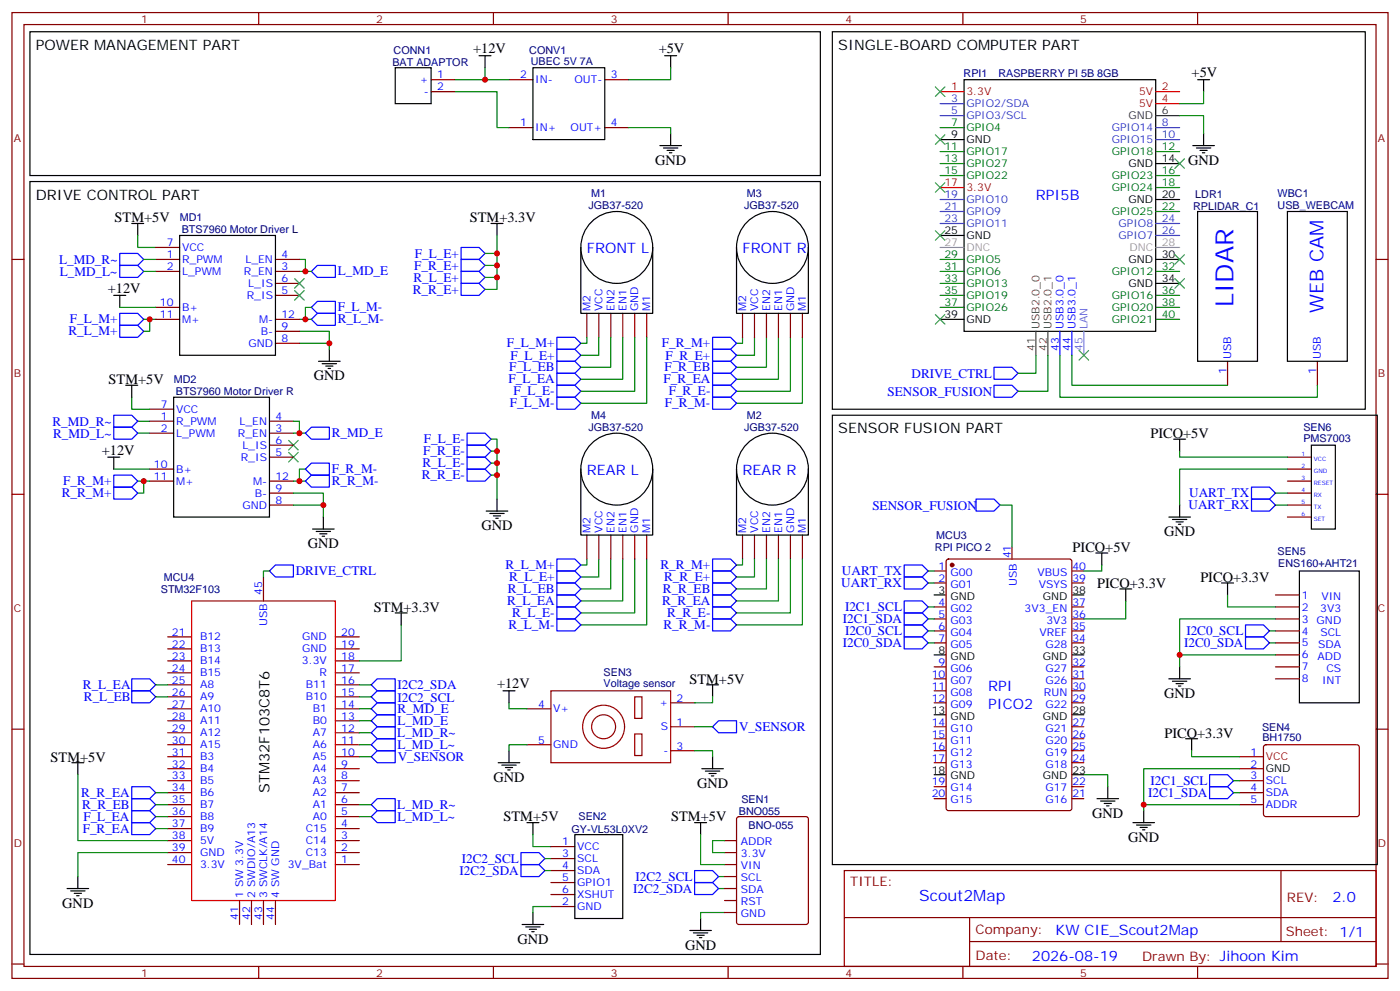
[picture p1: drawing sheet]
<svg xmlns="http://www.w3.org/2000/svg" width="412mm" height="292mm" viewBox="0 0 412 292" stroke-linecap="round" stroke-linejoin="round" font-family="sans-serif">
<defs><g id="words">
<text font-size="7.4" fill="#00f" x="363.4" y="90.5" transform="rotate(-90 363.4 90.5)">LIDAR</text>
<text font-size="5.6" fill="#00f" x="389.8" y="92.3" transform="rotate(-90 389.8 92.3)">WEB CAM</text>
<text font-size="4.6" fill="#00f" x="270.8" y="265.3">Scout2Map</text>
<g font-size="4.2">
<text x="10.6" y="14.6">POWER MANAGEMENT PART</text>
<text x="139.3" y="15.7">+12V</text>
<text x="194" y="15.7">+5V</text>
<text x="246.9" y="14.6">SINGLE-BOARD COMPUTER PART</text>
<text x="351" y="22.8">+5V</text>
<text x="193" y="48.5">GND</text>
<text x="350" y="48.5">GND</text>
<text x="10.6" y="58.7">DRIVE CONTROL PART</text>
<text x="33.8" y="65.4">STM+5V</text>
<text x="138.4" y="65.4">STM+3.3V</text>
<text x="31.7" y="86.3">+12V</text>
<text x="32" y="113">STM+5V</text>
<text x="92.4" y="112">GND</text>
<text x="246.9" y="127.5">SENSOR FUSION PART</text>
<text x="338.9" y="129">PICO+5V</text>
<text x="30" y="133.9">+12V</text>
<text x="90.7" y="161.4">GND</text>
<text x="141.8" y="156.1">GND</text>
<text x="342.9" y="157.9">GND</text>
<text x="316" y="162.5">PICO+5V</text>
<text x="323.2" y="173.1">PICO+3.3V</text>
<text x="353.6" y="171.3">PICO+3.3V</text>
<text x="110.2" y="180.1">STM+3.3V</text>
<text x="146.4" y="202.7">+12V</text>
<text x="203.1" y="201.2">STM+5V</text>
<text x="342.9" y="205.5">GND</text>
<text x="343" y="217.1">PICO+3.3V</text>
<text x="14.9" y="224.2">STM+5V</text>
<text x="79.4" y="233.4" transform="rotate(-90 79.4 233.4)">STM32F103C8T6</text>
<text x="145.3" y="230.2">GND</text>
<text x="205.3" y="232">GND</text>
<text x="148.3" y="241.8">STM+5V</text>
<text x="197.7" y="241.8">STM+5V</text>
<text x="321.7" y="240.8">GND</text>
<text x="332.3" y="247.8">GND</text>
<text x="18.3" y="267.2">GND</text>
<text x="152.4" y="277.8">GND</text>
<text x="201.8" y="279.6">GND</text>
</g>
<g font-size="4.2" fill="#00f">
<text x="305.2" y="58.7">RPI5B</text>
<text x="172.9" y="74.6">FRONT L</text>
<text x="218.7" y="74.6">FRONT R</text>
<text x="172.9" y="139.9">REAR L</text>
<text x="218.7" y="139.9">REAR R</text>
<text x="291" y="203.4">RPI</text>
<text x="291" y="208.7">PICO2</text>
<text x="392.5" y="265.6">2.0</text>
<text x="310.9" y="275.1">KW CIE_Scout2Map</text>
<text x="304" y="282.9">2026-08-19</text>
</g>
<g font-size="3.9" fill="#00f">
<text x="17.4" y="77.6">L_MD_R~</text>
<text x="122.2" y="75.9">F_L_E+</text>
<text x="17.6" y="81.2">L_MD_L~</text>
<text x="99.5" y="81.1">L_MD_E</text>
<text x="121.8" y="82.9">R_L_E+</text>
<text x="122" y="79.4">F_R_E+</text>
<text x="121.6" y="86.4">R_R_E+</text>
<text x="20.6" y="95.2">F_L_M+</text>
<text x="99.5" y="95.2">R_L_M-</text>
<text x="99.5" y="91.7">F_L_M-</text>
<text x="20.1" y="98.8">R_L_M+</text>
<text x="149.3" y="102.3">F_L_M+</text>
<text x="150.4" y="105.9">F_L_E+</text>
<text x="195" y="102.3">F_R_M+</text>
<text x="196.1" y="105.9">F_R_E+</text>
<text x="149.8" y="112.9">F_L_EA</text>
<text x="150" y="109.3">F_L_EB</text>
<text x="195.5" y="112.9">F_R_EA</text>
<text x="195.7" y="109.3">F_R_EB</text>
<text x="268.5" y="111.2">DRIVE_CTRL</text>
<text x="150.2" y="119.9">F_L_M-</text>
<text x="151.3" y="116.4">F_L_E-</text>
<text x="195.9" y="119.9">F_R_M-</text>
<text x="197" y="116.4">F_R_E-</text>
<text x="261.4" y="116.5">SENSOR_FUSION</text>
<text x="15.5" y="125.3">R_MD_R~</text>
<text x="15.7" y="128.8">R_MD_L~</text>
<text x="97.7" y="128.7">R_MD_E</text>
<text x="124.8" y="130.5">F_L_E-</text>
<text x="124.4" y="137.6">R_L_E-</text>
<text x="124.7" y="134">F_R_E-</text>
<text x="18.6" y="142.9">F_R_M+</text>
<text x="97.7" y="139.4">F_R_M-</text>
<text x="97.7" y="142.8">R_R_M-</text>
<text x="124.2" y="141.1">R_R_E-</text>
<text x="18.2" y="146.4">R_R_M+</text>
<text x="350.1" y="150">UART_RX</text>
<text x="350.3" y="146.4">UART_TX</text>
<text x="257" y="150">SENSOR_FUSION</text>
<text x="148.9" y="167.5">R_L_M+</text>
<text x="194.6" y="167.5">R_R_M+</text>
<text x="87.1" y="169.3">DRIVE_CTRL</text>
<text x="150" y="171.1">R_L_E+</text>
<text x="195.7" y="171.1">R_R_E+</text>
<text x="247.8" y="172.9">UART_RX</text>
<text x="248" y="169.4">UART_TX</text>
<text x="149.4" y="178.1">R_L_EA</text>
<text x="149.6" y="174.6">R_L_EB</text>
<text x="195" y="178.1">R_R_EA</text>
<text x="195.3" y="174.6">R_R_EB</text>
<text x="248.9" y="179.9">I2C1_SCL</text>
<text x="149.8" y="185.2">R_L_M-</text>
<text x="150.9" y="181.7">R_L_E-</text>
<text x="195.5" y="185.2">R_R_M-</text>
<text x="196.5" y="181.7">R_R_E-</text>
<text x="248.3" y="183.5">I2C1_SDA</text>
<text x="248.3" y="190.5">I2C0_SDA</text>
<text x="248.9" y="186.9">I2C0_SCL</text>
<text x="348.8" y="190.5">I2C0_SDA</text>
<text x="349.5" y="187">I2C0_SCL</text>
<text x="24.4" y="202.7">R_L_EA</text>
<text x="117.1" y="202.9">I2C2_SDA</text>
<text x="24.7" y="206.2">R_L_EB</text>
<text x="117.1" y="206.5">I2C2_SCL</text>
<text x="117.1" y="209.9">R_MD_E</text>
<text x="117.1" y="213.4">L_MD_E</text>
<text x="217.7" y="215.3">V_SENSOR</text>
<text x="117" y="216.9">L_MD_R~</text>
<text x="117" y="220.5">L_MD_L~</text>
<text x="117.2" y="224.1">V_SENSOR</text>
<text x="338.9" y="231.1">I2C1_SCL</text>
<text x="23.9" y="234.6">R_R_EA</text>
<text x="24.2" y="238.1">R_R_EB</text>
<text x="117" y="238.2">L_MD_R~</text>
<text x="338.2" y="234.6">I2C1_SDA</text>
<text x="24.4" y="245.2">F_R_EA</text>
<text x="24.6" y="241.6">F_L_EA</text>
<text x="117" y="241.7">L_MD_L~</text>
<text x="135.4" y="257.5">I2C2_SDA</text>
<text x="136" y="254">I2C2_SCL</text>
<text x="186.5" y="262.8">I2C2_SDA</text>
<text x="187.2" y="259.3">I2C2_SCL</text>
</g>
<g font-size="3.9" fill="#800">
<text x="250.5" y="260.9">TITLE:</text>
<text x="379.1" y="265.6">REV:</text>
<text x="287.4" y="275.1">Company:</text>
<text x="378.7" y="275.7">Sheet: 1/1</text>
<text x="287.4" y="282.8">Date:</text>
<text x="336.4" y="282.8">Drawn By: Jihoon Kim</text>
</g>
<g font-size="3.2" fill="#800">
<text x="41.6" y="6.7">1</text>
<text x="110.8" y="6.7">2</text>
<text x="179.9" y="6.7">3</text>
<text x="249.1" y="6.7">4</text>
<text x="318.2" y="6.7">5</text>
<text x="4.1" y="41.8">A</text>
<text x="405.9" y="41.8">A</text>
<text x="4.1" y="110.9">B</text>
<text x="405.9" y="110.9">B</text>
<text x="4.1" y="180.1">C</text>
<text x="405.9" y="180.1">C</text>
<text x="4.1" y="249.2">D</text>
<text x="405.9" y="249.2">D</text>
<text x="41.6" y="287.5">1</text>
<text x="110.8" y="287.5">2</text>
<text x="179.9" y="287.5">3</text>
<text x="249.1" y="287.5">4</text>
<text x="318.2" y="287.5">5</text>
</g>
<g font-size="3.2" fill="#000080">
<text x="115.9" y="15.8">CONN1</text>
<text x="155.9" y="15.8">CONV1</text>
<text x="115.6" y="19.3">BAT ADAPTOR</text>
<text x="156.4" y="19.3">UBEC 5V 7A</text>
<text x="283.9" y="22.8">RPI1</text>
<text x="294.1" y="22.8">RASPBERRY PI 5B 8GB</text>
<text x="174.1" y="58.1">M1</text>
<text x="220" y="58.1">M3</text>
<text x="352.1" y="58.1">LDR1</text>
<text x="376.3" y="58.1">WBC1</text>
<text x="53" y="65.2">MD1</text>
<text x="173.4" y="61.6">JGB37-520</text>
<text x="219.2" y="61.6">JGB37-520</text>
<text x="351.4" y="61.7">RPLIDAR_C1</text>
<text x="376.4" y="61.6">USB_WEBCAM</text>
<text x="53.6" y="68.7">BTS7960 Motor Driver L</text>
<text x="51.2" y="112.8">MD2</text>
<text x="51.8" y="116.3">BTS7960 Motor Driver R</text>
<text x="174.1" y="123.4">M4</text>
<text x="220" y="123.4">M2</text>
<text x="173.4" y="126.9">JGB37-520</text>
<text x="219.2" y="126.9">JGB37-520</text>
<text x="383.9" y="130">PMS7003</text>
<text x="383.9" y="126.8">SEN6</text>
<text x="275.8" y="158.6">MCU3</text>
<text x="275.4" y="162.1">RPI PICO 2</text>
<text x="376.3" y="163.3">SEN5</text>
<text x="376.5" y="166.8">ENS160+AHT21</text>
<text x="48.3" y="170.9">MCU4</text>
<text x="47.4" y="174.4">STM32F103</text>
<text x="177.8" y="202.2">Voltage sensor</text>
<text x="177.8" y="199">SEN3</text>
<text x="371.8" y="215.1">SEN4</text>
<text x="371.9" y="218.3">BH1750</text>
<text x="217.6" y="239.8">BNO055</text>
<text x="218.4" y="236.3">SEN1</text>
<text x="168.4" y="245.1">GY-VL53L0XV2</text>
<text x="170.4" y="241.3">SEN2</text>
<text x="220.5" y="243.9">BNO-055</text>
</g>
<g font-size="3.2" fill="#00f">
<text x="128.8" y="23.1">1</text>
<text x="153.2" y="23.1">2</text>
<text x="179.9" y="23.1">3</text>
<text x="123.7" y="24.5">+</text>
<text x="124.9" y="28">-</text>
<text x="128.8" y="26.6">2</text>
<text x="157.7" y="24.5">IN-</text>
<text x="169.2" y="24.5">OUT-</text>
<text x="153.2" y="37.2">1</text>
<text x="157.7" y="38.6">IN+</text>
<text x="168.1" y="38.6">OUT+</text>
<text x="179.9" y="37.2">4</text>
<text x="49.1" y="72.5">7</text>
<text x="49.1" y="76">1</text>
<text x="53.6" y="73.9">VCC</text>
<text x="53.6" y="77.4">R_PWM</text>
<text x="72.3" y="77.4">L_EN</text>
<text x="82.9" y="76">4</text>
<text x="49.1" y="79.6">2</text>
<text x="53.6" y="81">L_PWM</text>
<text x="71.8" y="81">R_EN</text>
<text x="82.9" y="83.1">6</text>
<text x="82.9" y="79.6">3</text>
<text x="72.7" y="88">R_IS</text>
<text x="73.1" y="84.5">L_IS</text>
<text x="82.9" y="86.6">5</text>
<text x="47.1" y="90.1">10</text>
<text x="47.1" y="93.7">11</text>
<text x="53.6" y="91.5">B+</text>
<text x="53.6" y="95.1">M+</text>
<text x="76.3" y="95.1">M-</text>
<text x="82.9" y="93.7">12</text>
<text x="173.9" y="91.5" transform="rotate(-90 173.9 91.5)">M2</text>
<text x="177.4" y="91.5" transform="rotate(-90 177.4 91.5)">VCC</text>
<text x="181" y="91.5" transform="rotate(-90 181 91.5)">EN2</text>
<text x="184.5" y="91.5" transform="rotate(-90 184.5 91.5)">EN1</text>
<text x="188" y="91.5" transform="rotate(-90 188 91.5)">GND</text>
<text x="191.6" y="91.5" transform="rotate(-90 191.6 91.5)">M1</text>
<text x="219.8" y="91.5" transform="rotate(-90 219.8 91.5)">M2</text>
<text x="223.3" y="91.5" transform="rotate(-90 223.3 91.5)">VCC</text>
<text x="226.8" y="91.5" transform="rotate(-90 226.8 91.5)">EN2</text>
<text x="230.4" y="91.5" transform="rotate(-90 230.4 91.5)">EN1</text>
<text x="233.9" y="91.5" transform="rotate(-90 233.9 91.5)">GND</text>
<text x="237.4" y="91.5" transform="rotate(-90 237.4 91.5)">M1</text>
<text x="76.8" y="98.6">B-</text>
<text x="82.9" y="97.2">9</text>
<text x="82.9" y="100.7">8</text>
<text x="313.3" y="96.8" transform="rotate(-90 313.3 96.8)">USB3.0_0</text>
<text x="316.8" y="96.8" transform="rotate(-90 316.8 96.8)">USB3.0_1</text>
<text x="73.2" y="102.1">GND</text>
<text x="311.9" y="103.3" transform="rotate(-90 311.9 103.3)">43</text>
<text x="315.4" y="103.3" transform="rotate(-90 315.4 103.3)">44</text>
<text x="362.7" y="105.7" transform="rotate(-90 362.7 105.7)">USB</text>
<text x="389.1" y="105.7" transform="rotate(-90 389.1 105.7)">USB</text>
<text x="361.2" y="110.1" transform="rotate(-90 361.2 110.1)">1</text>
<text x="387.7" y="110.1" transform="rotate(-90 387.7 110.1)">1</text>
<text x="47.4" y="120.1">7</text>
<text x="47.4" y="123.6">1</text>
<text x="51.9" y="121.5">VCC</text>
<text x="51.9" y="125.1">R_PWM</text>
<text x="70.5" y="125.1">L_EN</text>
<text x="81.1" y="123.6">4</text>
<text x="47.4" y="127.2">2</text>
<text x="51.9" y="128.6">L_PWM</text>
<text x="70.1" y="128.6">R_EN</text>
<text x="81.1" y="130.7">6</text>
<text x="81.1" y="127.2">3</text>
<text x="45.4" y="137.8">10</text>
<text x="70.9" y="135.6">R_IS</text>
<text x="71.4" y="132.1">L_IS</text>
<text x="81.1" y="134.2">5</text>
<text x="45.4" y="141.3">11</text>
<text x="51.9" y="139.2">B+</text>
<text x="51.9" y="142.7">M+</text>
<text x="74.6" y="142.7">M-</text>
<text x="81.1" y="141.3">12</text>
<text x="71.4" y="149.8">GND</text>
<text x="75.1" y="146.2">B-</text>
<text x="81.1" y="144.8">9</text>
<text x="81.1" y="148.3">8</text>
<text x="173.9" y="156.8" transform="rotate(-90 173.9 156.8)">M2</text>
<text x="177.4" y="156.8" transform="rotate(-90 177.4 156.8)">VCC</text>
<text x="181" y="156.8" transform="rotate(-90 181 156.8)">EN2</text>
<text x="184.5" y="156.8" transform="rotate(-90 184.5 156.8)">EN1</text>
<text x="188" y="156.8" transform="rotate(-90 188 156.8)">GND</text>
<text x="191.6" y="156.8" transform="rotate(-90 191.6 156.8)">M1</text>
<text x="219.8" y="156.8" transform="rotate(-90 219.8 156.8)">M2</text>
<text x="223.3" y="156.8" transform="rotate(-90 223.3 156.8)">VCC</text>
<text x="226.8" y="156.8" transform="rotate(-90 226.8 156.8)">EN2</text>
<text x="230.4" y="156.8" transform="rotate(-90 230.4 156.8)">EN1</text>
<text x="233.9" y="156.8" transform="rotate(-90 233.9 156.8)">GND</text>
<text x="237.4" y="156.8" transform="rotate(-90 237.4 156.8)">M1</text>
<text x="276.5" y="167.7">1</text>
<text x="297.7" y="164.4" transform="rotate(-90 297.7 164.4)">41</text>
<text x="315.9" y="167.7">40</text>
<text x="276.5" y="171.3">2</text>
<text x="280" y="173">G01</text>
<text x="280" y="169.5">G00</text>
<text x="299.5" y="172.5" transform="rotate(-90 299.5 172.5)">USB</text>
<text x="305.6" y="169.5">VBUS</text>
<text x="306" y="173">VSYS</text>
<text x="315.9" y="171.3">39</text>
<text x="77.3" y="175.2" transform="rotate(-90 77.3 175.2)">45</text>
<text x="276.5" y="178.3">4</text>
<text x="315.9" y="178.3">37</text>
<text x="383.5" y="176.2">1</text>
<text x="383.5" y="179.7">2</text>
<text x="389.2" y="176.6">VIN</text>
<text x="78.7" y="184.3" transform="rotate(-90 78.7 184.3)">USB</text>
<text x="276.5" y="185.4">6</text>
<text x="276.5" y="181.9">5</text>
<text x="280" y="183.6">G03</text>
<text x="280" y="180.1">G02</text>
<text x="301.8" y="180.1">3V3_EN</text>
<text x="308.2" y="183.6">3V3</text>
<text x="315.9" y="181.9">36</text>
<text x="315.9" y="185.4">35</text>
<text x="383.5" y="183.3">3</text>
<text x="387.8" y="183.6">GND</text>
<text x="388.9" y="180.1">3V3</text>
<text x="50.6" y="187.1">21</text>
<text x="50.6" y="190.7">22</text>
<text x="58.9" y="188.6">B12</text>
<text x="89" y="188.6">GND</text>
<text x="100.5" y="190.7">19</text>
<text x="100.5" y="187.1">20</text>
<text x="276.5" y="188.9">7</text>
<text x="280" y="190.7">G05</text>
<text x="280" y="187.1">G04</text>
<text x="306.2" y="187.1">VREF</text>
<text x="307.9" y="190.7">G28</text>
<text x="315.9" y="188.9">34</text>
<text x="383.5" y="186.8">4</text>
<text x="383.5" y="190.3">5</text>
<text x="388.3" y="190.7">SDA</text>
<text x="389" y="187.1">SCL</text>
<text x="50.6" y="194.2">23</text>
<text x="50.6" y="197.7">24</text>
<text x="58.9" y="192.1">B13</text>
<text x="58.9" y="195.6">B14</text>
<text x="89" y="195.6">3.3V</text>
<text x="89" y="192.1">GND</text>
<text x="100.5" y="197.7">17</text>
<text x="100.5" y="194.2">18</text>
<text x="276.5" y="196">9</text>
<text x="280" y="197.7">G06</text>
<text x="307.9" y="197.7">G27</text>
<text x="315.9" y="196">32</text>
<text x="383.5" y="193.9">6</text>
<text x="383.5" y="197.4">7</text>
<text x="388.1" y="194.2">ADD</text>
<text x="390.7" y="197.7">CS</text>
<text x="50.6" y="201.3">25</text>
<text x="58.9" y="199.1">B15</text>
<text x="58.9" y="202.7">A8</text>
<text x="90.1" y="202.7">B11</text>
<text x="94.1" y="199.1">R</text>
<text x="100.5" y="201.3">16</text>
<text x="274.5" y="203">11</text>
<text x="274.5" y="199.5">10</text>
<text x="280" y="201.3">G07</text>
<text x="307.9" y="201.3">G26</text>
<text x="315.9" y="199.5">31</text>
<text x="315.9" y="203">30</text>
<text x="383.5" y="200.9">8</text>
<text x="389.4" y="201.3">INT</text>
<text x="50.6" y="204.8">26</text>
<text x="50.6" y="208.3">27</text>
<text x="58.9" y="206.2">A9</text>
<text x="58.9" y="209.7">A10</text>
<text x="90.1" y="206.2">B10</text>
<text x="92.1" y="209.7">B1</text>
<text x="100.5" y="208.3">14</text>
<text x="100.5" y="204.8">15</text>
<text x="158.5" y="208.3">4</text>
<text x="163" y="209.7">V+</text>
<text x="194.3" y="208">+</text>
<text x="199.3" y="206.6">2</text>
<text x="274.5" y="206.6">12</text>
<text x="280" y="208.3">G09</text>
<text x="280" y="204.8">G08</text>
<text x="307.5" y="204.8">RUN</text>
<text x="307.9" y="208.3">G22</text>
<text x="315.9" y="206.6">29</text>
<text x="50.6" y="211.8">28</text>
<text x="50.6" y="215.4">29</text>
<text x="58.9" y="213.3">A11</text>
<text x="92.1" y="213.3">B0</text>
<text x="100.5" y="215.4">12</text>
<text x="100.5" y="211.8">13</text>
<text x="194.7" y="215">S</text>
<text x="199.3" y="213.6">1</text>
<text x="274.5" y="213.6">14</text>
<text x="280" y="215.4">G10</text>
<text x="307.9" y="215.4">G21</text>
<text x="315.9" y="213.6">27</text>
<text x="50.6" y="218.9">30</text>
<text x="58.9" y="216.8">A12</text>
<text x="58.9" y="220.3">A15</text>
<text x="92.1" y="220.3">A6</text>
<text x="92.1" y="216.8">A7</text>
<text x="100.5" y="218.9">11</text>
<text x="158.5" y="218.9">5</text>
<text x="163" y="220.3">GND</text>
<text x="199.3" y="220.7">3</text>
<text x="274.5" y="220.7">16</text>
<text x="274.5" y="217.1">15</text>
<text x="280" y="218.9">G11</text>
<text x="307.9" y="218.9">G20</text>
<text x="315.9" y="217.1">26</text>
<text x="315.9" y="220.7">25</text>
<text x="50.6" y="222.4">31</text>
<text x="50.6" y="226">32</text>
<text x="58.9" y="223.8">B3</text>
<text x="58.9" y="227.4">B4</text>
<text x="92.1" y="227.4">A4</text>
<text x="92.1" y="223.8">A5</text>
<text x="100.5" y="226">9</text>
<text x="100.5" y="222.4">10</text>
<text x="195.4" y="222.1">-</text>
<text x="274.5" y="224.2">17</text>
<text x="280" y="226">G13</text>
<text x="280" y="222.4">G12</text>
<text x="307.9" y="222.4">G19</text>
<text x="307.9" y="226">G18</text>
<text x="315.9" y="224.2">24</text>
<text x="368.4" y="222.4">1</text>
<text x="368.4" y="226">2</text>
<text x="50.6" y="229.5">33</text>
<text x="50.6" y="233">34</text>
<text x="58.9" y="230.9">B5</text>
<text x="92.1" y="230.9">A3</text>
<text x="100.5" y="233">7</text>
<text x="100.5" y="229.5">8</text>
<text x="274.5" y="231.2">19</text>
<text x="280" y="233">G14</text>
<text x="307.9" y="233">G17</text>
<text x="315.9" y="231.2">22</text>
<text x="368.4" y="229.5">3</text>
<text x="368.4" y="233">4</text>
<text x="372.9" y="230.9">SCL</text>
<text x="50.6" y="236.5">35</text>
<text x="58.9" y="234.4">B6</text>
<text x="58.9" y="237.9">B7</text>
<text x="92.1" y="237.9">A1</text>
<text x="92.1" y="234.4">A2</text>
<text x="100.5" y="236.5">6</text>
<text x="274.5" y="234.8">20</text>
<text x="280" y="236.5">G15</text>
<text x="307.9" y="236.5">G16</text>
<text x="315.9" y="234.8">21</text>
<text x="368.4" y="236.5">5</text>
<text x="372.9" y="234.4">SDA</text>
<text x="372.9" y="237.9">ADDR</text>
<text x="50.6" y="240.1">36</text>
<text x="50.6" y="243.6">37</text>
<text x="58.9" y="241.5">B8</text>
<text x="58.9" y="245">B9</text>
<text x="90.1" y="245">C15</text>
<text x="92.1" y="241.5">A0</text>
<text x="100.5" y="243.6">4</text>
<text x="100.5" y="240.1">5</text>
<text x="50.6" y="247.1">38</text>
<text x="50.6" y="250.6">39</text>
<text x="58.9" y="248.5">5V</text>
<text x="90.1" y="248.5">C14</text>
<text x="100.5" y="250.6">2</text>
<text x="100.5" y="247.1">3</text>
<text x="165.6" y="248.9">1</text>
<text x="170" y="250.3">VCC</text>
<text x="218.3" y="248.9">ADDR</text>
<text x="50.6" y="254.2">40</text>
<text x="58.9" y="252.1">GND</text>
<text x="58.9" y="255.6">3.3V</text>
<text x="84.8" y="255.6">3V_Bat</text>
<text x="90.1" y="252.1">C13</text>
<text x="100.5" y="254.2">1</text>
<text x="165.6" y="255.9">4</text>
<text x="165.6" y="252.4">3</text>
<text x="170" y="257.4">SDA</text>
<text x="170" y="253.8">SCL</text>
<text x="218.3" y="252.4">3.3V</text>
<text x="218.3" y="255.9">VIN</text>
<text x="165.6" y="263">6</text>
<text x="165.6" y="259.5">5</text>
<text x="170" y="260.9">GPIO1</text>
<text x="218.3" y="263">SDA</text>
<text x="218.3" y="259.5">SCL</text>
<text x="71.6" y="264.4" transform="rotate(-90 71.6 264.4)">1 SW 3.3V</text>
<text x="75.1" y="264.4" transform="rotate(-90 75.1 264.4)">2 SWDIO/A13</text>
<text x="78.7" y="264.4" transform="rotate(-90 78.7 264.4)">3 SWCLK/A14</text>
<text x="82.2" y="264.4" transform="rotate(-90 82.2 264.4)">4 SW GND</text>
<text x="165.6" y="266.5">2</text>
<text x="170" y="264.4">XSHUT</text>
<text x="170" y="267.9">GND</text>
<text x="218.3" y="266.5">RST</text>
<text x="70.2" y="270.9" transform="rotate(-90 70.2 270.9)">41</text>
<text x="73.7" y="270.9" transform="rotate(-90 73.7 270.9)">42</text>
<text x="77.3" y="270.9" transform="rotate(-90 77.3 270.9)">43</text>
<text x="80.8" y="270.9" transform="rotate(-90 80.8 270.9)">44</text>
<text x="218.3" y="270.1">GND</text>
</g>
<g font-size="3.2" fill="#f00">
<text x="280.2" y="26.6">1</text>
<text x="284.7" y="28">3.3V</text>
<text x="335.5" y="28">5V</text>
<text x="342.2" y="26.6">2</text>
<text x="335.5" y="31.6">5V</text>
<text x="342.2" y="30.2">4</text>
<text x="278.2" y="54.9">17</text>
<text x="284.7" y="56.3">3.3V</text>
<text x="372.9" y="223.8">VCC</text>
</g>
<g font-size="3.2" fill="#06c">
<text x="280.2" y="30.2">3</text>
<text x="280.2" y="33.7">5</text>
<text x="284.7" y="31.6">GPIO2/SDA</text>
<text x="284.7" y="35.1">GPIO3/SCL</text>
<text x="327.5" y="38.6">GPIO14</text>
<text x="342.2" y="37.2">8</text>
<text x="342.2" y="40.7">10</text>
<text x="327.5" y="42.2">GPIO15</text>
<text x="278.2" y="58.4">19</text>
<text x="284.7" y="59.8">GPIO10</text>
<text x="278.2" y="61.9">21</text>
<text x="278.2" y="65.4">23</text>
<text x="284.7" y="63.3">GPIO9</text>
<text x="342.2" y="65.4">24</text>
<text x="284.7" y="66.9">GPIO11</text>
<text x="329.5" y="66.9">GPIO8</text>
<text x="329.5" y="70.4">GPIO7</text>
<text x="342.2" y="69">26</text>
</g>
<g font-size="3.2" fill="#333">
<text x="332.4" y="35.1">GND</text>
<text x="342.2" y="33.7">6</text>
</g>
<g font-size="3.2" fill="#060">
<text x="280.2" y="37.2">7</text>
<text x="284.7" y="38.6">GPIO4</text>
<text x="278.2" y="44.3">11</text>
<text x="278.2" y="47.8">13</text>
<text x="284.7" y="45.7">GPIO17</text>
<text x="327.5" y="45.7">GPIO18</text>
<text x="342.2" y="44.3">12</text>
<text x="278.2" y="51.3">15</text>
<text x="284.7" y="49.2">GPIO27</text>
<text x="284.7" y="52.7">GPIO22</text>
<text x="327.5" y="52.7">GPIO23</text>
<text x="342.2" y="51.3">16</text>
<text x="327.5" y="56.3">GPIO24</text>
<text x="342.2" y="54.9">18</text>
<text x="327.5" y="63.3">GPIO25</text>
<text x="342.2" y="61.9">22</text>
<text x="278.2" y="76">29</text>
<text x="284.7" y="77.4">GPIO5</text>
<text x="278.2" y="79.6">31</text>
<text x="278.2" y="83.1">33</text>
<text x="284.7" y="81">GPIO6</text>
<text x="327.5" y="81">GPIO12</text>
<text x="342.2" y="79.6">32</text>
<text x="278.2" y="86.6">35</text>
<text x="284.7" y="84.5">GPIO13</text>
<text x="284.7" y="88">GPIO19</text>
<text x="327.5" y="88">GPIO16</text>
<text x="342.2" y="86.6">36</text>
<text x="278.2" y="90.1">37</text>
<text x="284.7" y="91.5">GPIO26</text>
<text x="327.5" y="91.5">GPIO20</text>
<text x="327.5" y="95.1">GPIO21</text>
<text x="342.2" y="90.1">38</text>
<text x="342.2" y="93.7">40</text>
</g>
<g font-size="3.2">
<text x="280.2" y="40.7">9</text>
<text x="284.7" y="42.2">GND</text>
<text x="342.2" y="47.8">14</text>
<text x="332.4" y="49.2">GND</text>
<text x="332.4" y="59.8">GND</text>
<text x="342.2" y="58.4">20</text>
<text x="278.2" y="69">25</text>
<text x="284.7" y="70.4">GND</text>
<text x="332.4" y="77.4">GND</text>
<text x="342.2" y="76">30</text>
<text x="342.2" y="83.1">34</text>
<text x="332.4" y="84.5">GND</text>
<text x="278.2" y="93.7">39</text>
<text x="284.7" y="95.1">GND</text>
<text x="276.5" y="174.8">3</text>
<text x="280" y="176.6">GND</text>
<text x="307.1" y="176.6">GND</text>
<text x="315.9" y="174.8">38</text>
<text x="276.5" y="192.4">8</text>
<text x="280" y="194.2">GND</text>
<text x="307.1" y="194.2">GND</text>
<text x="315.9" y="192.4">33</text>
<text x="274.5" y="210.1">13</text>
<text x="280" y="211.8">GND</text>
<text x="307.1" y="211.8">GND</text>
<text x="315.9" y="210.1">28</text>
<text x="274.5" y="227.7">18</text>
<text x="315.9" y="227.7">23</text>
<text x="372.9" y="227.4">GND</text>
<text x="280" y="229.5">GND</text>
<text x="307.1" y="229.5">GND</text>
</g>
<g font-size="3.2" fill="#999">
<text x="278.2" y="72.5">27</text>
<text x="284.7" y="73.9">DNC</text>
<text x="332.7" y="73.9">DNC</text>
<text x="342.2" y="72.5">28</text>
</g>
<g font-size="3.2" fill="#660">
<text x="306.2" y="96.8" transform="rotate(-90 306.2 96.8)">USB2.0_0</text>
<text x="309.7" y="96.8" transform="rotate(-90 309.7 96.8)">USB2.0_1</text>
<text x="304.8" y="103.3" transform="rotate(-90 304.8 103.3)">41</text>
<text x="308.3" y="103.3" transform="rotate(-90 308.3 103.3)">42</text>
</g>
<g font-size="3.2" fill="#66c">
<text x="320.3" y="96.8" transform="rotate(-90 320.3 96.8)">LAN</text>
<text x="318.9" y="103.3" transform="rotate(-90 318.9 103.3)">45</text>
</g>
<g font-size="1.8" fill="#00f">
<text x="383.4" y="134.2">1</text>
<text x="383.4" y="137.8">2</text>
<text x="387" y="135.6">VCC</text>
<text x="383.4" y="141.3">3</text>
<text x="387" y="139.2">GND</text>
<text x="387" y="142.7">RESET</text>
<text x="383.4" y="144.8">4</text>
<text x="383.4" y="148.3">5</text>
<text x="387" y="146.2">RX</text>
<text x="387" y="149.8">TX</text>
<text x="383.4" y="151.9">6</text>
<text x="387" y="153.3">SET</text>
</g>
</g></defs>
<g fill="none" stroke="#870000" stroke-width=".35">
<path d="M3.5 3.7h405.4v284.3h-405.4zM7.1 7.2h398.2v277.3h-398.2zM76.2 3.7v3.5M145.3 3.7v3.5M214.5 3.7v3.5M283.6 3.7v3.5M352.8 3.7v3.5M127 23.5h7.1M127 27h7.1M149.9 23.5h7.1M149.9 37.6h7.1M178.2 23.5h7"/>
<path d="M178.2 37.6h7M3.5 76.4h3.6M45.9 76.4h7M45.9 72.8h7M45.9 79.9h7M81.1 76.4h7.1M81.1 79.9h7.1M405.3 76.4h3.6M45.9 90.5h7M45.9 94h7M81.1 97.5h7.1M81.1 94h7.1"/>
<path d="M81.1 83.4h7.1M81.1 87h7.1M172.9 92.3v7M176.4 92.3v7M179.9 92.3v7M183.4 92.3v7M187 92.3v7M190.5 92.3v7M218.7 92.3v7M222.2 92.3v7M225.8 92.3v7M229.3 92.3v7"/>
<path d="M232.8 92.3v7M236.4 92.3v7M81.1 101.1h7.1M361.6 106.4v7M388.1 106.4v7M44.1 138.1h7.1M44.1 120.5h7.1M44.1 124h7.1M44.1 127.5h7.1M79.4 131.1h7M79.4 134.6h7M79.4 124h7"/>
<path d="M79.4 127.5h7M379.2 138.1h7.1M379.2 134.6h7.1M3.5 145.5h3.6M44.1 141.6h7.1M79.4 145.2h7M79.4 141.6h7M79.4 148.7h7M172.9 157.5v7.1M176.4 157.5v7.1M179.9 157.5v7.1M183.4 157.5v7.1"/>
<path d="M187 157.5v7.1M190.5 157.5v7.1M218.7 157.5v7.1M222.2 157.5v7.1M225.8 157.5v7.1M229.3 157.5v7.1M232.8 157.5v7.1M236.4 157.5v7.1M379.2 145.2h7.1M379.2 141.6h7.1M379.2 148.7h7.1M379.2 152.2h7.1"/>
<path d="M405.3 145.5h3.6M77.6 169.9v7M275.2 178.7h3.5M275.2 168.1h3.5M275.2 171.6h3.5M278.9 164.8l.5-.2h35.6l.7 .4v72.9l-.4 .7-35.9 .1-.7-.5v-72.9zM298.1 161v3.6M315.7 178.7h3.6M315.7 168.1h3.6M315.7 171.6h3.6M375.7 175.2h7.1M375.7 178.7h7.1"/>
<path d="M49.4 198.1h7M49.4 194.6h7M49.4 191h7M49.4 187.5h7M98.8 198.1h7M98.8 194.6h7M98.8 191h7M98.8 187.5h7M275.2 182.2h3.5M275.2 185.7h3.5M275.2 189.3h3.5M275.2 196.3h3.5"/>
<path d="M275.2 199.8h3.5M315.7 182.2h3.6M315.7 185.7h3.6M315.7 189.3h3.6M315.7 196.3h3.6M315.7 199.8h3.6M375.7 182.2h7.1M375.7 185.7h7.1M375.7 189.3h7.1M375.7 192.8h7.1M375.7 196.3h7.1M375.7 199.8h7.1"/>
<path d="M3.5 214.7h3.6M49.4 219.3h7M49.4 215.7h7M49.4 212.2h7M49.4 208.7h7M49.4 205.1h7M49.4 201.6h7M98.8 219.3h7M98.8 215.7h7M98.8 212.2h7M98.8 208.7h7M98.8 205.1h7"/>
<path d="M98.8 201.6h7M155.2 219.3h7.1M155.2 208.7h7.1M197.6 206.9h7M197.6 214h7M275.2 203.4h3.5M275.2 206.9h3.5M275.2 214h3.5M275.2 217.5h3.5M315.7 203.4h3.6M315.7 206.9h3.6M315.7 214h3.6"/>
<path d="M315.7 217.5h3.6M372.4 219.5l.5-.2h26.8l.5 .2 .2 .5-.1 20-.6 .4h-27.1l-.4-.7v-19.7zM405.3 214.7h3.6M49.4 222.8h7M49.4 226.3h7M49.4 229.8h7M49.4 233.4h7M49.4 236.9h7M98.8 222.8h7M98.8 226.3h7M98.8 229.8h7M98.8 233.4h7"/>
<path d="M98.8 236.9h7M197.6 221h7M275.2 221h3.5M275.2 224.5h3.5M275.2 231.6h3.5M275.2 235.1h3.5M315.7 221h3.6M315.7 224.5h3.6M315.7 231.6h3.6M315.7 235.1h3.6M365.1 222.8h7.1M365.1 226.3h7.1"/>
<path d="M365.1 229.8h7.1M365.1 233.4h7.1M365.1 236.9h7.1M49.4 247.5h7M49.4 251h7M49.4 254.5h7M49.4 243.9h7M49.4 240.4h7M98.8 247.5h7M98.8 251h7M98.8 254.5h7M98.8 243.9h7"/>
<path d="M98.8 240.4h7M162.3 259.8h7M162.3 256.3h7M162.3 252.8h7M162.3 249.2h7M213.4 247.5h3.6M213.4 258.1h3.6M213.4 251h3.6M213.4 254.5h3.6M217.2 240.6l.5-.2h19.7l.7 .4v30.7l-.4 .6-20 .1-.7-.5v-30.6zM248.7 256.3h156.6v28.2h-156.6zM377.3 256.3v20.9"/>
<path d="M70.6 265.1v7.1M74.1 265.1v7.1M77.6 265.1v7.1M81.1 265.1v7.1M162.3 263.3h7M162.3 266.9h7M213.4 265.1h3.6M213.4 261.6h3.6M213.4 268.6h3.6M248.7 270.1h156.5M285.6 277.2h119.6M285.6 270.1v14.2"/>
<path d="M3.5 283.8h3.6M76.2 284.5v3.5M145.3 284.5v3.5M214.5 284.5v3.5M283.6 284.5v3.5M352.8 284.5v3.5M405.3 283.8h3.6"/>
</g>
<g fill="none" stroke="#000" stroke-width=".35">
<path d="M8.8 9.3h232.9v42.4h-232.9zM116.4 19.9h10.6v10.6h-10.6zM141.1 16.4h3.5M142.9 16.4v3.5M157 19.9h21.2v21.2h-21.2zM195.8 16.4h3.5M197.6 16.4v3.5M245.2 9.3h157v111.2h-157zM197.6 39.3v3.6M284 23.5h56.4v74h-56.4zM352.8 23.5h3.5M354.5 23.5v3.5"/>
<path d="M354.5 39.3v3.6M8.8 53.4h232.9v227.6h-232.9zM194.4 42.9h6.3M195.4 43.6h4.3M196.5 44.3h2.1M197.2 45h.7M276.9 41.1h7.1M340.4 48.2h7.1M340.4 58.7h7.1M351.4 42.9h6.3M352.4 43.6h4.3M353.5 44.3h2.1"/>
<path d="M354.2 45h.7M38.8 65.8h3.5M40.6 65.8v3.5M52.9 69.3h28.2v35.3h-28.2zM144.6 65.8h3.6M146.4 65.8v3.5M171.1 72.8v19.5h21.2v-19.5M217 72.8v19.5h21.1v-19.5M276.9 69.3h7.1M340.4 76.4h7.1M352.8 62.3h17.6v44.1h-17.6zM379.2 62.3h17.7v44.1h-17.7z"/>
<path d="M33.5 87h3.5M35.3 87v3.5M276.9 94h7.1M340.4 83.4h7.1M37 113.4h3.6M38.8 113.4v3.5M51.2 116.9h28.2v35.3h-28.2zM93.8 106.4h6.4M94.9 107.1h4.2M96 107.8h2.1M96.7 108.5h.7M97 102.8v3.6"/>
<path d="M31.7 134.6h3.6M33.5 134.6v3.5M171.1 138.1v19.4h21.2v-19.4M217 138.1v19.4h21.1v-19.4M245.2 122.2h160.5v132.3h-160.5zM345.7 129.3h3.5M347.5 129.3v3.5M386.3 131.1h7v24.7h-7zM92.1 155.8h6.3M93.1 156.5h4.3M94.2 157.2h2.1M94.9 157.9h.7"/>
<path d="M95.2 152.2v3.6M143.2 150.5h6.4M144.3 151.2h4.2M145.3 151.9h2.2M146 152.6h.8M146.4 146.9v3.6M344.3 152.2h6.4M345.4 152.9h4.2M346.4 153.6h2.1M347.1 154.3h.7M347.5 148.7v3.5M275.2 175.2h3.5"/>
<path d="M315.7 175.2h3.6M322.8 162.8h3.5M324.6 162.8v3.5M329.8 173.4h3.6M331.6 173.4v3.5M359.8 171.6h3.6M361.6 171.6v3.6M382.8 168.1h17.6v38.8h-17.6zM116.4 180.4h3.5M118.2 180.4v3.6M275.2 192.8h3.5M315.7 192.8h3.6"/>
<path d="M344.3 199.8h6.4M347.5 196.3v3.5M148.2 203.4h3.5M149.9 203.4v3.5M208.1 201.6h3.6M209.9 201.6v3.5M275.2 210.4h3.5M315.7 210.4h3.6M345.4 200.6h4.2M346.4 201.3h2.1M347.1 202h.7M349.2 217.5h3.6"/>
<path d="M351 217.5v3.5M21.2 224.5h3.5M22.9 224.5v3.6M146.8 224.5h6.3M147.8 225.2h4.2M148.9 226h2.1M149.6 226.7h.7M149.9 221v3.5M206.7 226.3h6.4M207.8 227h4.2M208.8 227.7h2.2M209.5 228.4h.8"/>
<path d="M209.9 222.8v3.5M275.2 228.1h3.5M315.7 228.1h3.6M323.1 235.1h6.4M324.2 235.8h4.2M325.3 236.5h2.1M326 237.2h.7M326.3 231.6v3.5M336.9 238.7v3.5M22.9 258.1v3.5M155.2 242.2h3.5M157 242.2v3.5"/>
<path d="M169.3 245.7h14.1v24.7h-14.1zM204.6 242.2h3.5M206.4 242.2v3.5M333.7 242.2h6.4M334.8 242.9h4.2M335.8 243.6h2.2M336.5 244.3h.8M19.8 261.6h6.3M20.8 262.3h4.2M21.9 263h2.1M22.6 263.7h.7M153.8 272.2h6.4"/>
<path d="M154.9 272.9h4.2M155.9 273.6h2.1M156.6 274.3h.7M157 268.6v3.6M203.2 273.9h6.3M204.3 274.6h4.2M205.3 275.3h2.1M206 276h.7M206.4 270.4v3.5"/>
<circle cx="181.7" cy="72.8" r="10.6"/>
<circle cx="227.5" cy="72.8" r="10.6"/>
<circle cx="181.7" cy="138.1" r="10.6"/>
<circle cx="227.5" cy="138.1" r="10.6"/>
</g>
<path d="M276.9 27h7.1M340.4 27h7.1M340.4 30.5h7.1M276.9 55.2h7.1M56.4 176.9h42.4v88.2h-42.4z" fill="none" stroke="#f00" stroke-width=".35"/>
<path d="M276.9 30.5h7.1M276.9 34h7.1M340.4 37.6h7.1M276.9 58.7h7.1M340.4 41.1h7.1M276.9 62.3h7.1M276.9 65.8h7.1M340.4 65.8h7.1M340.4 69.3h7.1" fill="none" stroke="#06c" stroke-width=".35"/>
<path d="M340.4 34h7.1" fill="none" stroke="#333" stroke-width=".35"/>
<g fill="none" stroke="#060" stroke-width=".35">
<path d="M276.9 37.6h7.1M276.9 44.6h7.1M276.9 48.2h7.1M276.9 51.7h7.1M340.4 44.6h7.1M340.4 51.7h7.1M340.4 55.2h7.1M276.9 76.4h7.1M276.9 79.9h7.1M340.4 62.3h7.1M340.4 79.9h7.1M276.9 83.4h7.1"/>
<path d="M276.9 87h7.1M276.9 90.5h7.1M340.4 87h7.1M340.4 90.5h7.1M340.4 94h7.1"/>
</g>
<path d="M276.9 72.8h7.1M340.4 72.8h7.1" fill="none" stroke="#999" stroke-width=".35"/>
<path d="M305.2 97.5v7.1M308.7 97.5v7.1" fill="none" stroke="#660" stroke-width=".35"/>
<g fill="none" stroke="#00f" stroke-width=".35">
<path d="M35.3 78.1h5.3l1.7 1.8-1.7 1.8h-5.3zM35.3 74.6h5.3l1.7 1.8-1.7 1.7h-5.3zM91.7 79.9l1.8-1.8h5.3v3.6h-5.3zM135.8 72.8h5.3l1.8 1.8-1.8 1.8h-5.3zM135.8 76.4h5.3l1.8 1.7-1.8 1.8h-5.3zM135.8 79.9h5.3l1.8 1.8-1.8 1.7h-5.3zM35.3 92.3h5.3l1.7 1.7-1.7 1.8h-5.3zM35.3 95.8h5.3l1.7 1.7-1.7 1.8h-5.3zM91.7 94l1.8-1.7h5.3v3.5h-5.3zM91.7 90.5l1.8-1.8h5.3v3.6h-5.3zM135.8 83.4h5.3l1.8 1.8-1.8 1.8h-5.3zM164 99.3h5.3l1.8 1.8-1.8 1.7h-5.3z"/>
<path d="M209.9 99.3h5.3l1.8 1.8-1.8 1.7h-5.3zM312.2 97.5v7.1M315.7 97.5v7.1M164 116.9h5.3l1.8 1.8-1.8 1.8h-5.3zM164 113.4h5.3l1.8 1.8-1.8 1.7h-5.3zM164 102.8h5.3l1.8 1.8-1.8 1.8h-5.3zM164 106.4h5.3l1.8 1.7-1.8 1.8h-5.3zM164 109.9h5.3l1.8 1.8-1.8 1.7h-5.3zM209.9 109.9h5.3l1.8 1.8-1.8 1.7h-5.3zM209.9 106.4h5.3l1.8 1.7-1.8 1.8h-5.3zM209.9 102.8h5.3l1.8 1.8-1.8 1.8h-5.3zM209.9 113.4h5.3l1.8 1.8-1.8 1.7h-5.3z"/>
<path d="M209.9 116.9h5.3l1.8 1.8-1.8 1.8h-5.3zM292.8 108.1h5.3l1.8 1.8-1.8 1.8h-5.3zM292.8 113.4h5.3l1.8 1.8-1.8 1.7h-5.3zM33.5 122.2h5.3l1.8 1.8-1.8 1.8h-5.3zM33.5 125.8h5.3l1.8 1.7-1.8 1.8h-5.3zM33.5 139.9h5.3l1.8 1.7-1.8 1.8h-5.3zM90 138.1l1.7-1.8h5.3v3.6h-5.3zM90 127.5l1.7-1.7h5.3v3.5h-5.3zM137.6 134.6h5.3l1.7 1.7-1.7 1.8h-5.3zM137.6 138.1h5.3l1.7 1.8-1.7 1.7h-5.3zM137.6 127.5h5.3l1.7 1.8-1.7 1.8h-5.3zM137.6 131.1h5.3l1.7 1.7-1.7 1.8h-5.3z"/>
<path d="M33.5 143.4h5.3l1.8 1.8-1.8 1.7h-5.3zM90 141.6l1.7-1.7h5.3v3.5h-5.3zM287.5 146.9h5.3l1.8 1.8-1.8 1.8h-5.3zM368.7 143.4h5.2l1.8 1.8-1.8 1.7h-5.2zM368.7 146.9h5.2l1.8 1.8-1.8 1.8h-5.2zM79.4 168.1l1.7-1.8h5.3v3.6h-5.3zM164 175.2h5.3l1.8 1.7-1.8 1.8h-5.3zM164 171.6h5.3l1.8 1.8-1.8 1.8h-5.3zM164 168.1h5.3l1.8 1.8-1.8 1.7h-5.3zM164 178.7h5.3l1.8 1.7-1.8 1.8h-5.3zM164 164.6h5.3l1.8 1.7-1.8 1.8h-5.3zM209.9 164.6h5.3l1.8 1.7-1.8 1.8h-5.3z"/>
<path d="M209.9 178.7h5.3l1.8 1.7-1.8 1.8h-5.3zM209.9 168.1h5.3l1.8 1.8-1.8 1.7h-5.3zM209.9 171.6h5.3l1.8 1.8-1.8 1.8h-5.3zM209.9 175.2h5.3l1.8 1.7-1.8 1.8h-5.3zM266.3 176.9h5.3l1.8 1.8-1.8 1.7h-5.3zM266.3 166.3h5.3l1.8 1.8-1.8 1.8h-5.3zM266.3 169.9h5.3l1.8 1.7-1.8 1.8h-5.3zM38.8 199.8h5.3l1.8 1.8-1.8 1.8h-5.3zM164 182.2h5.3l1.8 1.8-1.8 1.7h-5.3zM209.9 182.2h5.3l1.8 1.8-1.8 1.7h-5.3zM266.3 187.5h5.3l1.8 1.8-1.8 1.7h-5.3zM266.3 184h5.3l1.8 1.7-1.8 1.8h-5.3z"/>
<path d="M266.3 180.4h5.3l1.8 1.8-1.8 1.8h-5.3zM366.9 184h5.3l1.7 1.7-1.7 1.8h-5.3zM366.9 187.5h5.3l1.7 1.8-1.7 1.7h-5.3zM38.8 203.4h5.3l1.8 1.7-1.8 1.8h-5.3zM109.4 212.2l1.7-1.8h5.3v3.6h-5.3zM109.4 208.7l1.7-1.8h5.3v3.5h-5.3zM109.4 205.1l1.7-1.7h5.3v3.5h-5.3zM109.4 201.6l1.7-1.8h5.3v3.6h-5.3zM109.4 215.7l1.7-1.7h5.3v3.5h-5.3zM109.4 219.3l1.7-1.8h5.3v3.5h-5.3zM209.9 214l1.8-1.8h5.3v3.5h-5.3zM38.8 231.6h5.3l1.8 1.8-1.8 1.7h-5.3z"/>
<path d="M38.8 235.1h5.3l1.8 1.8-1.8 1.8h-5.3zM38.8 238.7h5.3l1.8 1.7-1.8 1.8h-5.3zM109.4 222.8l1.7-1.8h5.3v3.5h-5.3zM109.4 236.9l1.7-1.8h5.3v3.6h-5.3zM356.3 228.1h5.3l1.8 1.7-1.8 1.8h-5.3zM356.3 231.6h5.3l1.8 1.8-1.8 1.7h-5.3zM38.8 242.2h5.3l1.8 1.7-1.8 1.8h-5.3zM109.4 240.4l1.7-1.7h5.3v3.5h-5.3zM153.5 254.5h5.2l1.8 1.8-1.8 1.8h-5.2zM153.5 251h5.2l1.8 1.8-1.8 1.7h-5.2zM204.6 259.8h5.3l1.8 1.8-1.8 1.7h-5.3zM204.6 256.3h5.3l1.8 1.8-1.8 1.7h-5.3z"/>
</g>
<path d="M319.3 97.5v7.1" fill="none" stroke="#69c" stroke-width=".35"/>
<g fill="none" stroke="#008700" stroke-width=".35">
<path d="M142.9 19.9v3.6M197.6 19.9v3.6h-12.4M134.1 27h12.3v10.6h3.5M134.1 23.5h15.8M185.2 37.6h12.4v1.7M347.5 34h7v5.3M354.5 27v3.5h-7M40.6 69.3v3.5h5.3M42.3 79.9h3.6M42.3 76.4h3.6M88.2 76.4h1.8v3.5M88.2 79.9h3.5"/>
<path d="M142.9 78.1h3.5M142.9 74.6h3.5M146.4 69.3v15.9h-3.5M35.3 90.5h10.6M42.3 94h3.6M44.1 94v3.5h-1.8M88.2 97.5h8.8v5.3M88.2 94h3.5M91.7 90.5h-1.7v3.5M142.9 81.7h3.5M172.9 99.3v1.8h-1.8M176.4 99.3v5.3h-5.3"/>
<path d="M179.9 99.3v8.8h-8.8M183.4 99.3v12.4h-12.3M187 99.3v15.9h-15.9M190.5 99.3v19.4h-19.4M218.7 99.3v1.8h-1.7M222.2 99.3v5.3h-5.2M225.8 99.3v8.8h-8.8M229.3 99.3v12.4h-12.3M232.8 99.3v15.9h-15.8M236.4 99.3v19.4h-19.4M38.8 116.9v3.6h5.3M88.2 101.1h8.8"/>
<path d="M305.2 104.6v5.3h-5.3M308.7 104.6v10.6h-8.8M312.2 104.6v12.3h75.9v-3.5M315.7 104.6v8.8h45.9M33.5 138.1h10.6M40.6 127.5h3.5M40.6 124h3.5M86.4 124h1.8v3.5M86.4 127.5h3.6M90 138.1h-1.8v3.5M144.6 139.9h1.8v7M144.6 136.3h1.8v3.6"/>
<path d="M144.6 132.8h1.8v3.5M144.6 129.3h1.8v3.5M347.5 132.8v1.8h31.7M379.2 138.1h-31.7v10.6M40.6 141.6h3.5M42.3 141.6v3.6h-1.7M86.4 145.2h8.8v7M86.4 141.6h3.6M86.4 148.7h8.8M294.6 148.7h3.5v12.3M375.7 148.7h3.5M375.7 145.2h3.5"/>
<path d="M79.4 168.1h-1.8v1.8M172.9 164.6v1.7h-1.8M176.4 164.6v5.3h-5.3M179.9 164.6v8.8h-8.8M183.4 164.6v12.3h-12.3M187 164.6v15.8h-15.9M190.5 164.6v19.4h-19.4M218.7 164.6v1.7h-1.7M222.2 164.6v5.3h-5.2M225.8 164.6v8.8h-8.8M229.3 164.6v12.3h-12.3M232.8 164.6v15.8h-15.8"/>
<path d="M236.4 164.6v19.4h-19.4M273.4 178.7h1.8M273.4 168.1h1.8M273.4 171.6h1.8M324.6 166.3v1.8h-5.3M331.6 176.9v5.3h-12.3M361.6 175.2v3.5h14.1M118.2 184v10.6h-12.4M273.4 185.7h1.8M273.4 189.3h1.8M273.4 182.2h1.8M373.9 185.7h1.8"/>
<path d="M373.9 189.3h1.8M375.7 192.8h-28.2v3.5M375.7 182.2h-28.2v10.6M45.9 205.1h3.5M45.9 201.6h3.5M105.8 212.2h3.6M105.8 208.7h3.6M105.8 205.1h3.6M105.8 201.6h3.6M105.8 215.7h3.6M105.8 219.3h3.6M149.9 206.9v1.8h5.3"/>
<path d="M155.2 219.3h-5.3v1.7M204.6 214h5.3M209.9 205.1v1.8h-5.3M22.9 228.1v19.4h26.5M45.9 233.4h3.5M45.9 236.9h3.5M105.8 236.9h3.6M105.8 222.8h3.6M204.6 221h5.3v1.8M319.3 228.1h7v3.5M351 221v1.8h14.1M363.4 229.8h1.7"/>
<path d="M363.4 233.4h1.7M365.1 236.9h-28.2v1.8M365.1 226.3h-28.2v10.6M45.9 243.9h3.5M45.9 240.4h3.5M49.4 251h-26.5v7.1M105.8 240.4h3.6M157 245.7v3.5h5.3M160.5 252.8h1.8M160.5 256.3h1.8M206.4 245.7v8.8h7M211.7 258.1h1.7"/>
<path d="M213.4 247.5h-3.5v3.5h3.5M162.3 266.9h-5.3v1.7M211.7 261.6h1.7M213.4 268.6h-7v1.8"/>
</g>
<g fill="none" stroke="#3c3" stroke-width=".35">
<path d="M275.5 25.6l2.8 2.8M275.5 39.7l2.8 2.8M278.3 25.6l-2.8 2.8M278.3 39.7l-2.8 2.8M275.5 53.8l2.8 2.8M278.3 53.8l-2.8 2.8M346.1 46.7l2.8 2.9M348.9 46.7l-2.8 2.9M275.5 67.9l2.8 2.8M278.3 67.9l-2.8 2.8M346.1 75l2.8 2.8M348.9 75l-2.8 2.8"/>
<path d="M86.8 82l2.8 2.8M86.8 85.5l2.8 2.9M89.6 82l-2.8 2.8M89.6 85.5l-2.8 2.9M275.5 92.6l2.8 2.8M278.3 92.6l-2.8 2.8M346.1 82l2.8 2.8M348.9 82l-2.8 2.8M317.9 103.2l2.8 2.8M320.7 103.2l-2.8 2.8M85 133.2l2.8 2.8M85 129.6l2.8 2.9"/>
<path d="M87.8 133.2l-2.8 2.8M87.8 129.6l-2.8 2.9"/>
</g>
<circle cx="280.5" cy="166.3" r=".53" fill="#870000" stroke="#870000" stroke-width=".35"/>
<g fill="none" stroke="#900" stroke-width=".35">
<path d="M162.3 203.4h35.3v21.1h-35.3zM173.4 209.5a6.2 6.2 0 0 1 8.8 .1 6.2 6.2 0 0 1 0 8.7 6.2 6.2 0 0 1-8.8 .1 6.5 6.5 0 0 1 0-8.9zM187 205.1h2.1v6.4h-2.1zM187 216.1h2.1v6.3h-2.1z"/>
<circle cx="177.8" cy="214" r="3.5"/>
</g>
<g fill="#c00">
<circle cx="142.9" cy="23.5" r=".88"/>
<circle cx="97" cy="101.1" r=".88"/>
<circle cx="44.1" cy="94" r=".88"/>
<circle cx="90" cy="79.9" r=".88"/>
<circle cx="90" cy="94" r=".88"/>
<circle cx="88.2" cy="141.6" r=".88"/>
<circle cx="88.2" cy="127.5" r=".88"/>
<circle cx="42.3" cy="141.6" r=".88"/>
<circle cx="95.3" cy="148.7" r=".88"/>
<circle cx="146.4" cy="81.7" r=".88"/>
<circle cx="146.4" cy="78.1" r=".88"/>
<circle cx="146.4" cy="74.6" r=".88"/>
<circle cx="146.4" cy="139.9" r=".88"/>
<circle cx="146.4" cy="136.3" r=".88"/>
<circle cx="146.4" cy="132.8" r=".88"/>
<circle cx="336.9" cy="236.9" r=".88"/>
<circle cx="347.5" cy="192.8" r=".88"/>
</g>
<use href="#words"/>
</svg>
